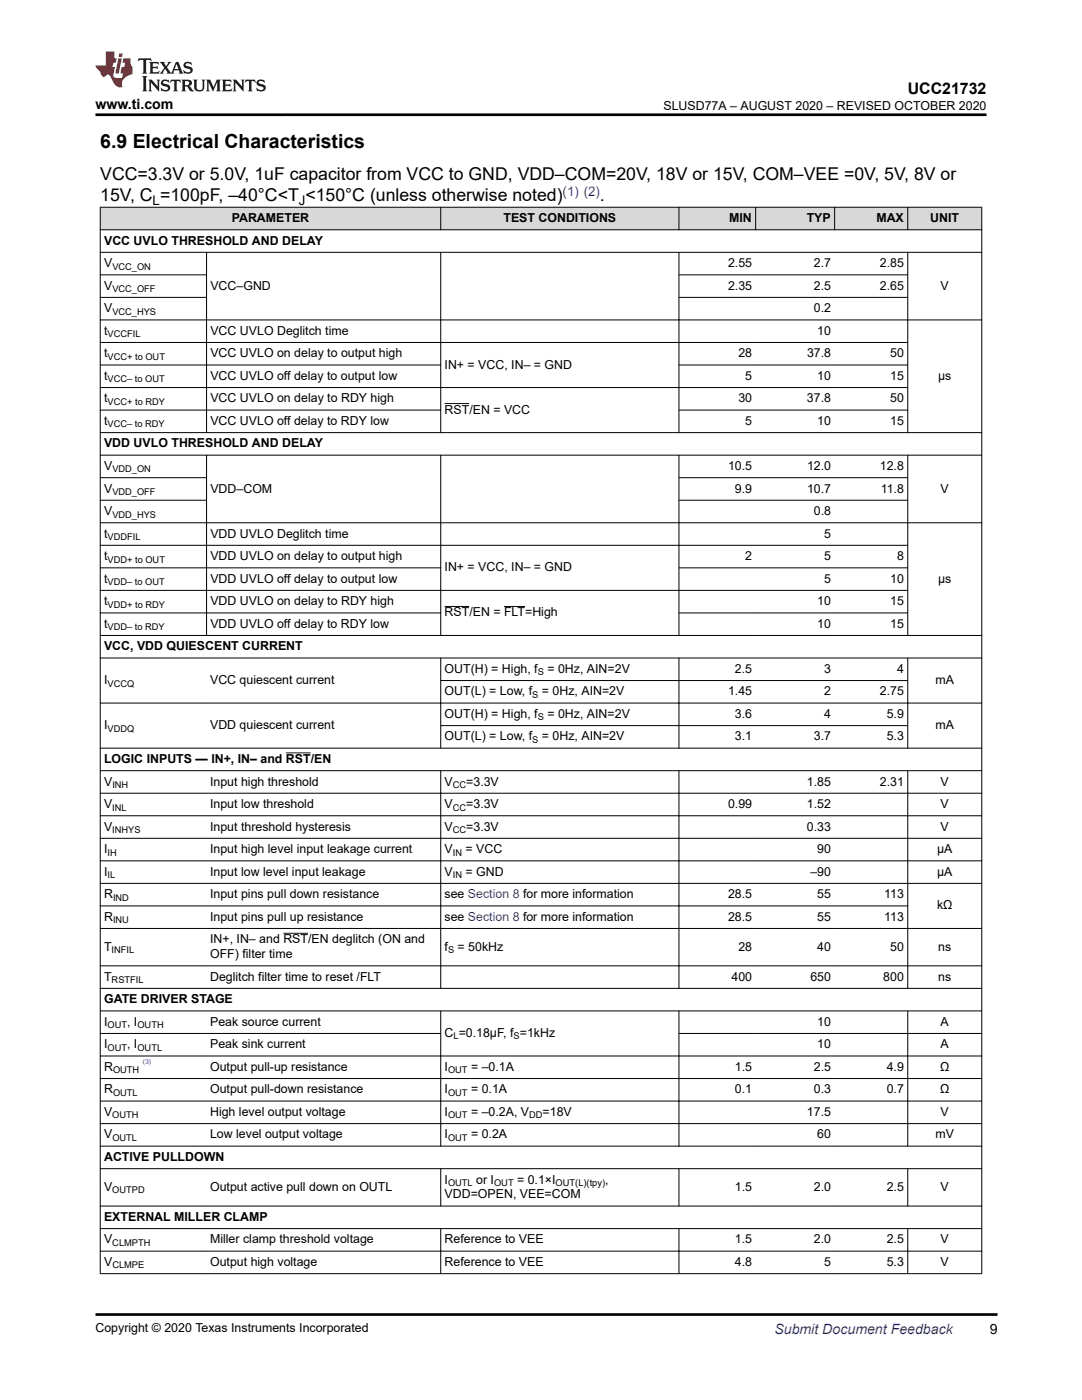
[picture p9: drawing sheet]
<svg xmlns="http://www.w3.org/2000/svg" width="216mm" height="279mm" viewBox="0 0 216 279" stroke-linecap="round" stroke-linejoin="round" font-family="sans-serif">
<defs><g id="words">
<text font-size="3.9" x="20" y="29.5">6.9 Electrical Characteristics</text>
<g font-size="3.5">
<text x="20" y="36">VCC=3.3V or 5.0V, 1uF capacitor from VCC to GND, VDD–COM=20V, 18V or 15V, COM–VEE =0V, 5V, 8V or</text>
<text x="20" y="40.2">15V, C =100pF, –40°C&lt;T &lt;150°C (unless otherwise noted)</text>
<text x="119.7" y="40.2">.</text>
</g>
<text font-size="3.2" x="181.1" y="18.7">UCC21732</text>
<g font-size="2.8">
<text x="19" y="21.8">www.ti.com</text>
<text x="197.5" y="266.1">9</text>
</g>
<text font-size="2.8" fill="#00f" x="154.5" y="266.2">Submit Document Feedback</text>
<g font-size="2.6">
<text x="30.5" y="40.9">L</text>
<text x="59.6" y="40.9">J</text>
</g>
<text font-size="2.6" fill="#00f" x="112.3" y="39">(1) (2)</text>
<g font-size="2.5">
<text x="132.4" y="21.9">SLUSD77A – AUGUST 2020 – REVISED OCTOBER 2020</text>
<text x="46.2" y="44.3">PARAMETER</text>
<text x="100.5" y="44.3">TEST CONDITIONS</text>
<text x="145.5" y="44.3">MIN</text>
<text x="161" y="44.3">TYP</text>
<text x="174.9" y="44.3">MAX</text>
<text x="185.6" y="44.3">UNIT</text>
<text x="20.8" y="48.8">VCC UVLO THRESHOLD AND DELAY</text>
<text x="20.8" y="53.3">V</text>
<text x="145.3" y="53.3">2.55</text>
<text x="162.4" y="53.3">2.7</text>
<text x="175.6" y="53.3">2.85</text>
<text x="20.8" y="57.8">V</text>
<text x="42" y="57.8">VCC–GND</text>
<text x="145.3" y="57.8">2.35</text>
<text x="162.4" y="57.8">2.5</text>
<text x="175.6" y="57.8">2.65</text>
<text x="187.7" y="57.8">V</text>
<text x="20.8" y="62.3">V</text>
<text x="162.4" y="62.3">0.2</text>
<text x="20.8" y="66.8">t</text>
<text x="20.8" y="71.3">t</text>
<text x="42" y="66.8">VCC UVLO Deglitch time</text>
<text x="42" y="71.3">VCC UVLO on delay to output high</text>
<text x="147.3" y="71.3">28</text>
<text x="161" y="71.3">37.8</text>
<text x="163.1" y="66.8">10</text>
<text x="177.6" y="71.3">50</text>
<text x="20.8" y="75.8">t</text>
<text x="42" y="75.8">VCC UVLO off delay to output low</text>
<text x="88.7" y="73.6">IN+ = VCC, IN– = GND</text>
<text x="148.7" y="75.8">5</text>
<text x="163.1" y="75.8">10</text>
<text x="177.6" y="75.8">15</text>
<text x="187.2" y="75.8">µs</text>
<text x="20.8" y="80.3">t</text>
<text x="42" y="80.3">VCC UVLO on delay to RDY high</text>
<text x="88.7" y="82.6">RST/EN = VCC</text>
<text x="147.3" y="80.3">30</text>
<text x="161" y="80.3">37.8</text>
<text x="177.6" y="80.3">50</text>
<text x="20.8" y="89.3">VDD UVLO THRESHOLD AND DELAY</text>
<text x="20.8" y="84.8">t</text>
<text x="42" y="84.8">VCC UVLO off delay to RDY low</text>
<text x="148.7" y="84.8">5</text>
<text x="163.1" y="84.8">10</text>
<text x="177.6" y="84.8">15</text>
<text x="20.8" y="93.8">V</text>
<text x="145.3" y="93.8">10.5</text>
<text x="161" y="93.8">12.0</text>
<text x="175.6" y="93.8">12.8</text>
<text x="20.8" y="98.3">V</text>
<text x="42" y="98.3">VDD–COM</text>
<text x="146.6" y="98.3">9.9</text>
<text x="161" y="98.3">10.7</text>
<text x="175.7" y="98.3">11.8</text>
<text x="187.7" y="98.3">V</text>
<text x="20.8" y="102.8">V</text>
<text x="20.8" y="107.3">t</text>
<text x="42" y="107.3">VDD UVLO Deglitch time</text>
<text x="162.4" y="102.8">0.8</text>
<text x="164.5" y="107.3">5</text>
<text x="20.8" y="111.8">t</text>
<text x="42" y="111.8">VDD UVLO on delay to output high</text>
<text x="148.7" y="111.8">2</text>
<text x="164.5" y="111.8">5</text>
<text x="179" y="111.8">8</text>
<text x="20.8" y="116.3">t</text>
<text x="42" y="116.3">VDD UVLO off delay to output low</text>
<text x="88.7" y="114">IN+ = VCC, IN– = GND</text>
<text x="164.5" y="116.3">5</text>
<text x="177.6" y="116.3">10</text>
<text x="187.2" y="116.3">µs</text>
<text x="20.8" y="120.8">t</text>
<text x="20.8" y="125.3">t</text>
<text x="42" y="125.3">VDD UVLO off delay to RDY low</text>
<text x="42" y="120.8">VDD UVLO on delay to RDY high</text>
<text x="88.7" y="123">RST/EN = FLT=High</text>
<text x="163.1" y="120.8">10</text>
<text x="163.1" y="125.3">10</text>
<text x="177.6" y="125.3">15</text>
<text x="177.6" y="120.8">15</text>
<text x="20.8" y="129.8">VCC, VDD QUIESCENT CURRENT</text>
<text x="20.8" y="136.5">I</text>
<text x="41.9" y="136.5">VCC quiescent current</text>
<text x="88.7" y="134.3">OUT(H) = High, f</text>
<text x="109.2" y="134.3">= 0Hz, AIN=2V</text>
<text x="146.6" y="134.3">2.5</text>
<text x="164.5" y="134.3">3</text>
<text x="179" y="134.3">4</text>
<text x="186.7" y="136.5">mA</text>
<text x="88.7" y="138.8">OUT(L) = Low, f</text>
<text x="88.7" y="143.3">OUT(H) = High, f</text>
<text x="108.1" y="138.8">= 0Hz, AIN=2V</text>
<text x="109.2" y="143.3">= 0Hz, AIN=2V</text>
<text x="145.3" y="138.8">1.45</text>
<text x="146.6" y="143.3">3.6</text>
<text x="164.5" y="138.8">2</text>
<text x="164.5" y="143.3">4</text>
<text x="175.6" y="138.8">2.75</text>
<text x="176.9" y="143.3">5.9</text>
<text x="20.8" y="145.5">I</text>
<text x="41.9" y="145.5">VDD quiescent current</text>
<text x="88.7" y="147.8">OUT(L) = Low, f</text>
<text x="108.1" y="147.8">= 0Hz, AIN=2V</text>
<text x="146.6" y="147.8">3.1</text>
<text x="162.4" y="147.8">3.7</text>
<text x="176.9" y="147.8">5.3</text>
<text x="186.7" y="145.5">mA</text>
<text x="20.8" y="152.3">LOGIC INPUTS — IN+, IN– and RST/EN</text>
<text x="20.8" y="156.8">V</text>
<text x="20.8" y="161.3">V</text>
<text x="41.9" y="156.8">Input high threshold</text>
<text x="41.9" y="161.3">Input low threshold</text>
<text x="88.7" y="156.8">V</text>
<text x="88.7" y="161.3">V</text>
<text x="93" y="156.8">=3.3V</text>
<text x="93" y="161.3">=3.3V</text>
<text x="145.3" y="161.3">0.99</text>
<text x="161" y="156.8">1.85</text>
<text x="161" y="161.3">1.52</text>
<text x="175.6" y="156.8">2.31</text>
<text x="187.7" y="156.8">V</text>
<text x="187.7" y="161.3">V</text>
<text x="20.8" y="165.8">V</text>
<text x="41.9" y="165.8">Input threshold hysteresis</text>
<text x="88.7" y="165.8">V</text>
<text x="93" y="165.8">=3.3V</text>
<text x="161" y="165.8">0.33</text>
<text x="187.7" y="165.8">V</text>
<text x="20.8" y="170.3">I</text>
<text x="41.9" y="170.3">Input high level input leakage current</text>
<text x="88.7" y="170.3">V</text>
<text x="92.9" y="170.3">= VCC</text>
<text x="163.1" y="170.3">90</text>
<text x="187" y="170.3">µA</text>
<text x="20.8" y="174.8">I</text>
<text x="20.8" y="179.3">R</text>
<text x="41.9" y="179.3">Input pins pull down resistance</text>
<text x="41.9" y="174.8">Input low level input leakage</text>
<text x="88.7" y="179.3">see Section 8 for more information</text>
<text x="88.7" y="174.8">V</text>
<text x="92.9" y="174.8">= GND</text>
<text x="145.3" y="179.3">28.5</text>
<text x="161.7" y="174.8">–90</text>
<text x="163.1" y="179.3">55</text>
<text x="176.4" y="179.3">113</text>
<text x="187" y="174.8">µA</text>
<text x="20.8" y="183.8">R</text>
<text x="41.9" y="183.8">Input pins pull up resistance</text>
<text x="88.7" y="183.8">see Section 8 for more information</text>
<text x="145.3" y="183.8">28.5</text>
<text x="163.1" y="183.8">55</text>
<text x="176.4" y="183.8">113</text>
<text x="187" y="181.5">kΩ</text>
<text x="20.8" y="189.7">T</text>
<text x="41.9" y="188.3">IN+, IN– and RST/EN deglitch (ON and</text>
<text x="41.9" y="191.2">OFF) filter time</text>
<text x="88.7" y="189.7">f</text>
<text x="91.3" y="189.7">= 50kHz</text>
<text x="147.3" y="189.7">28</text>
<text x="163.1" y="189.7">40</text>
<text x="177.6" y="189.7">50</text>
<text x="187.2" y="189.7">ns</text>
<text x="20.8" y="195.7">T</text>
<text x="41.9" y="195.7">Deglitch filter time to reset /FLT</text>
<text x="146" y="195.7">400</text>
<text x="161.7" y="195.7">650</text>
<text x="176.2" y="195.7">800</text>
<text x="187.2" y="195.7">ns</text>
<text x="20.8" y="200.2">GATE DRIVER STAGE</text>
<text x="20.8" y="204.7">I</text>
<text x="20.8" y="209.2">I</text>
<text x="25.4" y="204.7">, I</text>
<text x="25.4" y="209.2">, I</text>
<text x="41.9" y="204.7">Peak source current</text>
<text x="41.9" y="209.2">Peak sink current</text>
<text x="88.7" y="207">C =0.18µF, f =1kHz</text>
<text x="163.1" y="209.2">10</text>
<text x="163.1" y="204.7">10</text>
<text x="187.7" y="209.2">A</text>
<text x="187.7" y="204.7">A</text>
<text x="20.8" y="213.7">R</text>
<text x="41.9" y="213.7">Output pull-up resistance</text>
<text x="88.7" y="213.7">I</text>
<text x="94" y="213.7">= –0.1A</text>
<text x="146.6" y="213.7">1.5</text>
<text x="162.4" y="213.7">2.5</text>
<text x="176.9" y="213.7">4.9</text>
<text x="187.6" y="213.7">Ω</text>
<text x="20.8" y="218.2">R</text>
<text x="41.9" y="218.2">Output pull-down resistance</text>
<text x="88.7" y="218.2">I</text>
<text x="94" y="218.2">= 0.1A</text>
<text x="146.6" y="218.2">0.1</text>
<text x="162.4" y="218.2">0.3</text>
<text x="176.9" y="218.2">0.7</text>
<text x="187.6" y="218.2">Ω</text>
<text x="20.8" y="222.7">V</text>
<text x="20.8" y="227.2">V</text>
<text x="41.9" y="227.2">Low level output voltage</text>
<text x="41.9" y="222.7">High level output voltage</text>
<text x="88.7" y="227.2">I</text>
<text x="88.7" y="222.7">I</text>
<text x="94" y="227.2">= 0.2A</text>
<text x="94" y="222.7">= –0.2A, V</text>
<text x="108.3" y="222.7">=18V</text>
<text x="161" y="222.7">17.5</text>
<text x="163.1" y="227.2">60</text>
<text x="186.7" y="227.2">mV</text>
<text x="187.7" y="222.7">V</text>
<text x="20.8" y="231.7">ACTIVE PULLDOWN</text>
<text x="20.8" y="237.7">V</text>
<text x="41.9" y="237.7">Output active pull down on OUTL</text>
<text x="88.7" y="236.2">I</text>
<text x="88.7" y="239.2">VDD=OPEN, VEE=COM</text>
<text x="95" y="236.2">or I</text>
<text x="103.2" y="236.2">= 0.1×I</text>
<text x="120.8" y="236.2">,</text>
<text x="146.6" y="237.7">1.5</text>
<text x="162.4" y="237.7">2.0</text>
<text x="176.9" y="237.7">2.5</text>
<text x="187.7" y="237.7">V</text>
<text x="20.8" y="243.7">EXTERNAL MILLER CLAMP</text>
<text x="20.8" y="248.2">V</text>
<text x="41.9" y="248.2">Miller clamp threshold voltage</text>
<text x="88.7" y="248.2">Reference to VEE</text>
<text x="146.6" y="248.2">1.5</text>
<text x="162.4" y="248.2">2.0</text>
<text x="176.9" y="248.2">2.5</text>
<text x="187.7" y="248.2">V</text>
<text x="20.8" y="252.7">V</text>
<text x="41.9" y="252.7">Output high voltage</text>
<text x="88.7" y="252.7">Reference to VEE</text>
<text x="146.6" y="252.7">4.8</text>
<text x="164.5" y="252.7">5</text>
<text x="176.9" y="252.7">5.3</text>
<text x="187.7" y="252.7">V</text>
<text x="19" y="265.9">Copyright © 2020 Texas Instruments Incorporated</text>
</g>
<g font-size="1.9">
<text x="22.4" y="53.8">VCC_ON</text>
<text x="22.4" y="58.3">VCC_OFF</text>
<text x="22.4" y="62.8">VCC_HYS</text>
<text x="21.5" y="67.3">VCCFIL</text>
<text x="21.5" y="71.8">VCC+ to OUT</text>
<text x="21.5" y="76.3">VCC– to OUT</text>
<text x="21.5" y="80.8">VCC+ to RDY</text>
<text x="21.5" y="85.3">VCC– to RDY</text>
<text x="22.4" y="94.3">VDD_ON</text>
<text x="22.4" y="98.8">VDD_OFF</text>
<text x="21.5" y="107.8">VDDFIL</text>
<text x="22.4" y="103.3">VDD_HYS</text>
<text x="21.5" y="112.3">VDD+ to OUT</text>
<text x="21.5" y="116.8">VDD– to OUT</text>
<text x="21.5" y="125.8">VDD– to RDY</text>
<text x="21.5" y="121.3">VDD+ to RDY</text>
<text x="21.5" y="137">VCCQ</text>
<text x="107.3" y="134.8">S</text>
<text x="106.2" y="139.3">S</text>
<text x="107.3" y="143.8">S</text>
<text x="21.5" y="146">VDDQ</text>
<text x="106.2" y="148.3">S</text>
<text x="22.4" y="161.8">INL</text>
<text x="22.4" y="157.3">INH</text>
<text x="90.4" y="157.3">CC</text>
<text x="90.4" y="161.8">CC</text>
<text x="22.4" y="166.3">INHYS</text>
<text x="90.4" y="166.3">CC</text>
<text x="21.5" y="170.8">IH</text>
<text x="90.4" y="170.8">IN</text>
<text x="21.5" y="175.3">IL</text>
<text x="22.6" y="179.8">IND</text>
<text x="90.4" y="175.3">IN</text>
<text x="22.5" y="184.2">INU</text>
<text x="22.3" y="190.2">INFIL</text>
<text x="89.4" y="190.2">S</text>
<text x="22.3" y="196.2">RSTFIL</text>
<text x="21.5" y="205.2">OUT</text>
<text x="21.5" y="209.7">OUT</text>
<text x="27.4" y="205.2">OUTH</text>
<text x="27.4" y="209.7">OUTL</text>
<text x="90.5" y="207.5">L</text>
<text x="102.5" y="207.5">S</text>
<text x="22.6" y="214.2">OUTH</text>
<text x="89.4" y="214.2">OUT</text>
<text x="22.6" y="218.7">OUTL</text>
<text x="89.4" y="218.7">OUT</text>
<text x="22.4" y="223.2">OUTH</text>
<text x="22.4" y="227.7">OUTL</text>
<text x="89.4" y="227.7">OUT</text>
<text x="89.4" y="223.2">OUT</text>
<text x="105.6" y="223.2">DD</text>
<text x="22.4" y="238.2">OUTPD</text>
<text x="89.4" y="236.7">OUTL</text>
<text x="98.6" y="236.7">OUT</text>
<text x="110.9" y="236.7">OUT(L)(tpy)</text>
<text x="22.4" y="248.6">CLMPTH</text>
<text x="22.4" y="253.1">CLMPE</text>
</g>
<text font-size="1.4" fill="#00f" x="28.5" y="212.3">(3)</text>
</g></defs>
<g fill="#d8d8d8">
<path d="M20 41.4h175.9v4.5h-175.9z" fill-rule="evenodd"/>
<path d="M20.1 41.4h67.8v4.4h-67.8z" fill-rule="evenodd"/>
<path d="M88 41.4h47.4v4.4h-47.4z" fill-rule="evenodd"/>
<path d="M135.5 41.4h15.2v4.4h-15.2z" fill-rule="evenodd"/>
<path d="M150.8 41.4h15.7v4.4h-15.7z" fill-rule="evenodd"/>
<path d="M166.6 41.4h14.5v4.4h-14.5z" fill-rule="evenodd"/>
<path d="M181.2 41.4h14.6v4.4h-14.6z" fill-rule="evenodd"/>
</g>
<g fill="none" stroke="#000" stroke-width=".2">
<path d="M19.9 41.4h176.1M19.9 45.9h176.1M19.9 50.4h176.1M19.9 54.9h21.4M19.9 59.4h21.4M20 41.3v213M41.2 50.3v36.1M87.9 50.3v36.1M87.9 41.3v4.6M135.4 54.9h45.8M135.4 59.4h45.8M135.5 41.3v4.6"/>
<path d="M135.5 50.3v36.1M150.8 41.3v4.6M166.5 41.3v4.6M181.1 41.3v4.6M181.1 50.3v36.1M195.9 41.3v213M19.9 68.3h161.3M19.9 72.8h68.1M19.9 77.3h161.3M135.4 72.8h45.8M196 63.8h-176.1M19.9 81.8h68.1"/>
<path d="M19.9 90.8h176.1M19.9 95.3h21.4M19.9 99.8h21.4M41.2 90.8v36.1M87.9 90.8v36.1M88.7 80.5h4.9M135.4 81.8h45.8M135.4 95.3h45.8M135.4 99.8h45.8M135.5 90.8v36.1M181.1 90.8v36.1M196 86.3h-176.1"/>
<path d="M19.9 104.3h176.1M19.9 108.8h161.3M19.9 113.3h68.1M19.9 117.8h161.3M135.4 113.3h45.8M19.9 122.3h68.1M19.9 131.3h176.1M87.9 135.8h93.3M87.9 131.3v18.1M88.7 121h4.9M100.6 121h4.2M135.4 122.3h45.8"/>
<path d="M135.5 131.3v18.1M181.1 131.3v18.1M196 126.8h-176.1M19.9 140.3h176.1M19.9 149.3h176.1M19.9 153.8h176.1M19.9 158.3h176.1M57.1 150.3h4.9M87.9 144.8h93.3M87.9 153.7v43.6M135.5 153.7v43.6M181.1 153.7v43.6"/>
<path d="M19.9 162.8h176.1M19.9 167.3h176.1M19.9 171.8h176.1M19.9 176.3h176.1M19.9 180.8h161.3M19.9 192.8h176.1M19.9 197.3h176.1M56.5 186.2h5M196 185.3h-176.1M19.9 201.8h176.1M19.9 206.2h68.1M19.9 210.7h176.1"/>
<path d="M19.9 215.2h176.1M19.9 219.7h176.1M87.9 201.7v27.1M135.4 206.2h60.6M135.5 201.7v27.1M181.1 201.7v27.1M19.9 224.2h176.1M19.9 228.7h176.1M19.9 233.2h176.1M87.9 233.2v7.6M135.5 233.2v7.6M181.1 233.2v7.6"/>
<path d="M19.9 240.7h176.1M19.9 245.2h176.1M19.9 249.7h176.1M19.9 254.2h176.1M87.9 245.1v9.2M135.5 245.1v9.2M181.1 245.1v9.2"/>
</g>
<path d="M27.7 11.6l-.2 .6 .5-.2h.6v.1v2.2l-.2 .4h1l-.2-.4v-2.2v-.1h.5l.5 .2-.1-.6zM29.8 12.4l.2 .3v1.6l-.2 .4h1.9l.1-.6a1.08 1.08 0 0 1-1.3 .2v-.7h.6l.4 .2v-.7l-.4 .2h-.6v-.5l.2-.2a1 1 0 0 1 1 .3l-.1-.5zM31.8 12.4l1 1.1-1 1.2h.9l-.2-.2 .4-.8 .5 .8-.2 .2h1.6l-.2-.2 .1-.5h1l.1 .5-.1 .2h.9l-.2-.4-.8-1.9h-.5l-1 2.1-.8-1.1 .9-1h-.8l.2 .2-.5 .6-.3-.6 .1-.2zM35.2 12.8l.4 1h-.8zM36.8 12.5a.65 .65 0 0 0-.2 .7 .65 .65 0 0 0 .6 .5l.7 .1 .1 .3a.79 .79 0 0 1-.7 .4 .79 .79 0 0 1-.7-.5l.1 .7 .2-.1a.93 .93 0 0 0 1.1 0 .93 .93 0 0 0 .4-.9 1.46 1.46 0 0 0-1.2-.6l-.1-.3a1.09 1.09 0 0 1 1.2 .2l-.2-.6-.1 .1-.6-.2zM28.4 15.2l.2 .4v2.2l-.2 .4h1l-.2-.4v-2.2l.2-.4zM29.6 15.9l.2 .4v1.5l-.2 .4h.8l-.3-.4v-1.3l1.7 1.8v-2l.2-.4h-.8l.2 .2 .1 1.1-1.2-1.3zM32.3 16a.65 .65 0 0 0-.2 .8 .65 .65 0 0 0 .7 .4l.6 .2 .1 .2a.79 .79 0 0 1-.7 .4 .79 .79 0 0 1-.7-.5l.1 .7 .2-.1a.93 .93 0 0 0 1.1 .1 .93 .93 0 0 0 .4-1 1.46 1.46 0 0 0-1.2-.5l-.1-.4a1.09 1.09 0 0 1 1.2 .2l-.2-.6-.1 .1-.6-.1zM34.1 15.9l-.1 .6a.63 .63 0 0 1 .7-.3l.1 1.6-.3 .4h1l-.2-.4v-1.6a.66 .66 0 0 1 .8 .3l-.1-.6zM36.2 15.9l.2 .4v1.5l-.2 .4h.9l-.2-.2v-.7h.5l.1 .2a.79 .79 0 0 0 1.2 .6l-1-.9a.61 .61 0 0 0 .6-.6 .61 .61 0 0 0-.5-.7zM36.9 16.2h.2a.47 .47 0 0 1 .5 .1 .47 .47 0 0 1 .1 .5l-.2 .1-.6 .1zM38.5 15.9l.2 .2a2.27 2.27 0 0 0 .4 2 1.04 1.04 0 0 0 1.7-.7v-1.3l.2-.2h-.8l.2 .4v1.1a.6 .6 0 0 1-.6 .6 .6 .6 0 0 1-.6-.6v-1.1l.3-.4zM41.1 15.9l.2 .4v1.5l-.2 .4h.7l-.2-.4v-1.4l.9 1.9 .8-1.9v1.4l-.2 .4h1l-.3-.4v-1.5l.3-.4h-.8l-.7 1.5-.7-1.5zM44.3 15.9l.2 .4v1.5l-.2 .4h1.9l.1-.6a1.09 1.09 0 0 1-1.3 .2v-.7h.6l.4 .2v-.6l-.4 .2h-.6v-.6l.2-.1a1.01 1.01 0 0 1 1 .3l-.1-.6zM46.4 15.9l.3 .4v1.5l-.3 .4h.8l-.2-.4v-1.3l1.6 1.8v-2l.2-.4h-.7l.2 .2v1.1l-1.2-1.3zM49 15.9l-.1 .6a.63 .63 0 0 1 .8-.3v1.6l-.3 .4h1l-.2-.4v-1.6a.66 .66 0 0 1 .8 .3l-.1-.6zM51.4 16a.65 .65 0 0 0-.2 .8 .65 .65 0 0 0 .6 .4l.6 .2 .2 .2a.79 .79 0 0 1-.8 .4 .79 .79 0 0 1-.6-.5l.1 .7 .2-.1a.93 .93 0 0 0 1 .1 .93 .93 0 0 0 .5-1 1.46 1.46 0 0 0-1.3-.5l-.1-.4a1.09 1.09 0 0 1 1.3 .2l-.2-.6-.2 .1-.5-.1z" fill="#231f20"/>
<path d="M21.1 10.3v2.7h-2.1l.1 .4 .9 1a.95 .95 0 0 0 .9 .9 .59 .59 0 0 1 .6-.4 .59 .59 0 0 1 .5 .3l.4 .8a1.59 1.59 0 0 0 2.1 1.4 1.61 1.61 0 0 1 1-2.3l1-.3-.1-1.5a1.59 1.59 0 0 1-.4-1.7h-1.4l-.2 .9h.5l-.1 .9h-.5l-.2 .9v.3l.4 .1-.2 .9h-.6a.73 .73 0 0 1-1.1-.7l.3-1.5h-.5l.2-.9h.5l.2-.9h-.5v-1.3zM23.6 11.6l-.6 3.1h.7l.6-3.1zM23.8 10.7l-.1 .6h.7l.1-.6z" fill="#ed1c24"/>
<path d="M19 22.9h177.8M19 262.3h180" fill="none" stroke="#000" stroke-width=".53"/>
<use href="#words"/>
</svg>
